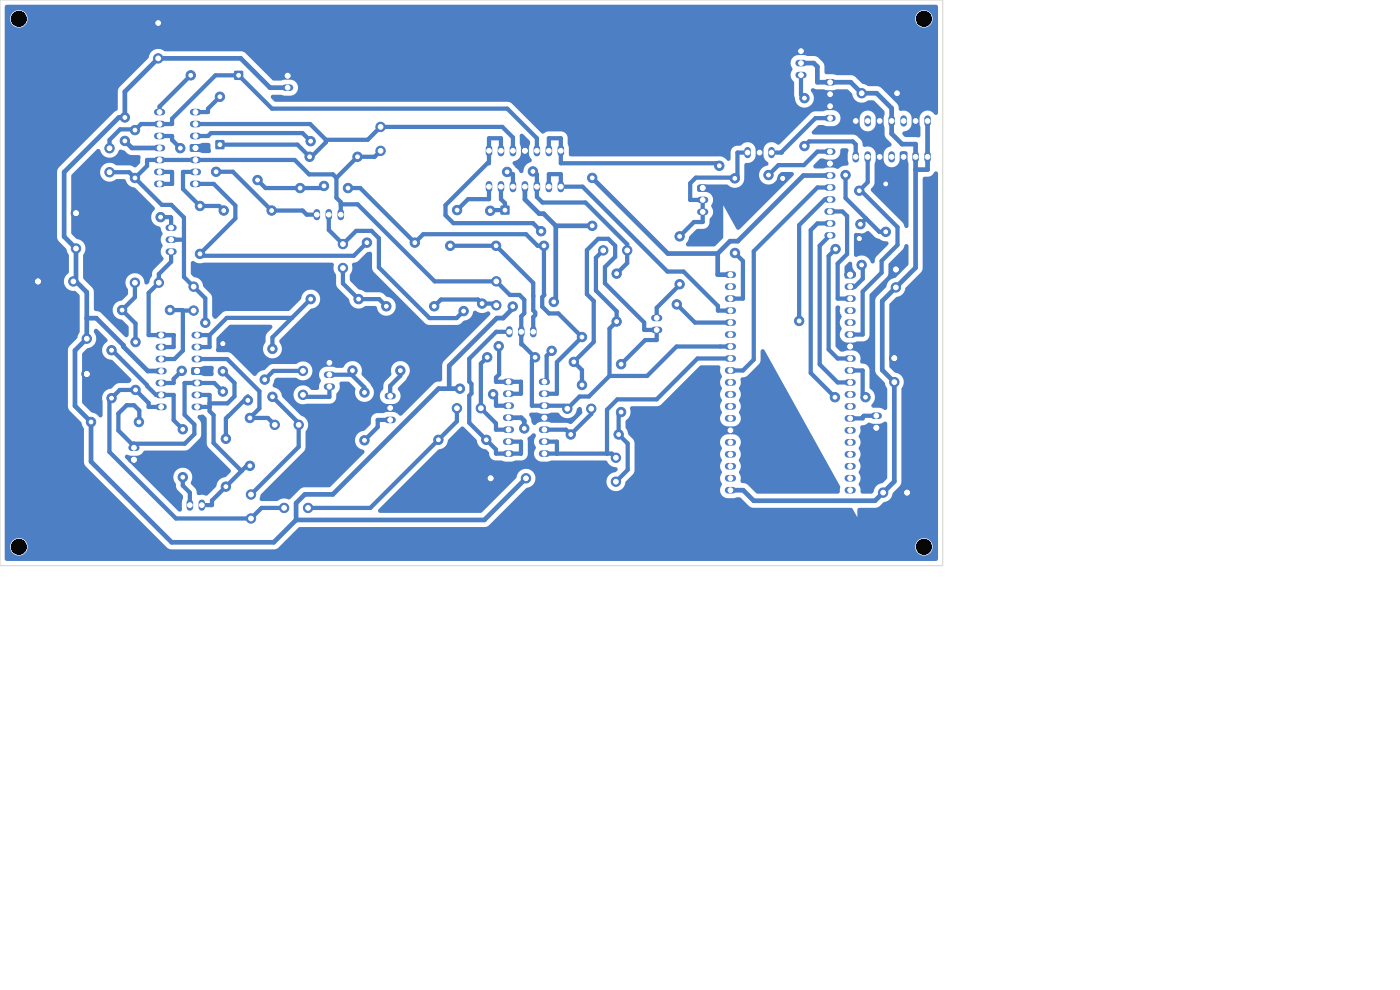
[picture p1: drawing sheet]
<svg xmlns="http://www.w3.org/2000/svg" width="297mm" height="210mm" viewBox="0 0 297 210" stroke-linecap="round" stroke-linejoin="round" font-family="sans-serif">
<g fill="#4d7fc4" stroke="#4d7fc4" stroke-width=".21">
<circle cx="108.8" cy="65" r="1"/>
<circle cx="117.5" cy="64" r="1"/>
<circle cx="15.6" cy="59.7" r="1"/>
<circle cx="8.1" cy="59.7" r="1"/>
<circle cx="190.1" cy="61" r="1"/>
<circle cx="190.1" cy="57.2" r="1"/>
<circle cx="57.8" cy="84.2" r="1"/>
<circle cx="57.8" cy="74" r="1"/>
<circle cx="33.6" cy="12.4" r="1"/>
<circle cx="33.6" cy="4.9" r="1"/>
<circle cx="117" cy="74.4" r="1"/>
<circle cx="121.7" cy="76.8" r="1"/>
<circle cx="25.9" cy="65.8" r="1"/>
<circle cx="36.1" cy="65.8" r="1"/>
<circle cx="187.9" cy="49.2" r="1"/>
<circle cx="187.9" cy="39" r="1"/>
<circle cx="130.7" cy="102.2" r="1"/>
<circle cx="130.7" cy="97.1" r="1"/>
<circle cx="63.7" cy="39.9" r="1"/>
<circle cx="73.8" cy="39.9" r="1"/>
<circle cx="182.8" cy="19.8" r="1"/>
<circle cx="190.3" cy="19.8" r="1"/>
<circle cx="60.3" cy="107.7" r="1"/>
<circle cx="65.4" cy="107.7" r="1"/>
<circle cx="131.2" cy="92.2" r="1"/>
<circle cx="121.1" cy="92.2" r="1"/>
<circle cx="65.9" cy="30" r="1"/>
<circle cx="68.7" cy="39.4" r="1"/>
<circle cx="123.5" cy="71.5" r="1"/>
<circle cx="123.5" cy="81.7" r="1"/>
<circle cx="131.8" cy="77.3" r="1"/>
<circle cx="131.8" cy="87.4" r="1"/>
</g>
<g fill="none" stroke="#4d7fc4" stroke-width="1.4">
<path d="M169.4 10.8h1M169.4 13.4h1M169.4 15.9h1M33.4 28.9h1M33.4 31.4h1M33.4 23.8h1M33.4 26.3h1M33.4 33.9h1M33.4 36.5h1M33.4 39h1M41 28.9h1M41 31.4h1"/>
<path d="M41 23.8h1M41 26.3h1M41 33.9h1M41 36.5h1M41 39h1M148.6 39.9h1M175.6 32.2h1M175.6 34.7h1M175.6 37.2h1M175.6 39.8h1M67.2 45v1M69.8 45v1"/>
<path d="M72.3 45v1M148.6 42.4h1M148.6 44.9h1M175.6 42.3h1M175.6 44.9h1M175.6 47.4h1M175.6 49.9h1M33.7 71.1h1M33.7 73.6h1M33.7 76.2h1M33.7 78.7h1M41.3 71.1h1"/>
<path d="M41.3 73.6h1M41.3 76.2h1M41.3 78.7h1M108 69.9v1M110.6 69.9v1M113.1 69.9v1M138.8 70h1M138.8 67.4h1M33.7 81.2h1M33.7 83.8h1M33.7 86.3h1M41.3 81.2h1"/>
<path d="M41.3 83.8h1M41.3 86.3h1"/>
</g>
<path d="M106.2 43.7l.2-.1h1.6l.1 .3v1.5l-.3 .2-1.5-.1-.2-.2z" fill="#4d7fc4"/>
<g fill="#4d7fc4" stroke="#4d7fc4" stroke-width=".21">
<circle cx="97" cy="44.6" r="1"/>
<circle cx="77.8" cy="51.5" r="1"/>
<circle cx="88" cy="51.5" r="1"/>
<circle cx="41.1" cy="65.9" r="1"/>
<circle cx="41.1" cy="60.8" r="1"/>
<circle cx="34.1" cy="46.1" r="1"/>
<circle cx="54.6" cy="38.2" r="1"/>
<circle cx="18.4" cy="71.8" r="1"/>
<circle cx="18.4" cy="79.3" r="1"/>
<circle cx="65.7" cy="33.3" r="1"/>
<circle cx="75.8" cy="33.3" r="1"/>
<circle cx="8.1" cy="59.7" r="1"/>
<circle cx="16.1" cy="45.2" r="1"/>
<circle cx="28.6" cy="60" r="1"/>
<circle cx="33.7" cy="60" r="1"/>
<circle cx="82" cy="65" r="1"/>
<circle cx="92.1" cy="65" r="1"/>
<circle cx="28.7" cy="82.7" r="1"/>
<circle cx="28.7" cy="72.6" r="1"/>
<circle cx="170.7" cy="31" r="1"/>
<circle cx="170.7" cy="20.8" r="1"/>
<circle cx="102.3" cy="64.4" r="1"/>
<circle cx="104.6" cy="83.6" r="1"/>
<circle cx="53.2" cy="110" r="1"/>
<circle cx="53.2" cy="104.9" r="1"/>
<circle cx="38.8" cy="91.1" r="1"/>
<circle cx="38.8" cy="101.2" r="1"/>
<circle cx="182.3" cy="50.6" r="1"/>
<circle cx="63.4" cy="90.1" r="1"/>
<circle cx="58.3" cy="90.1" r="1"/>
<circle cx="97.6" cy="82.4" r="1"/>
<circle cx="111.2" cy="90.9" r="1"/>
<circle cx="114.8" cy="49" r="1"/>
<circle cx="143.6" cy="64.6" r="1"/>
<circle cx="93" cy="93.3" r="1"/>
<circle cx="103.2" cy="93.3" r="1"/>
<circle cx="130.8" cy="58" r="1"/>
<circle cx="130.8" cy="68.2" r="1"/>
<circle cx="23.7" cy="74.3" r="1"/>
<circle cx="23.7" cy="84.5" r="1"/>
<circle cx="163" cy="37.1" r="1"/>
<circle cx="179.4" cy="37.1" r="1"/>
<circle cx="144.2" cy="60.3" r="1"/>
<circle cx="144.2" cy="50.1" r="1"/>
<circle cx="47.9" cy="93.1" r="1"/>
<circle cx="47.9" cy="103.2" r="1"/>
<circle cx="192.4" cy="104.5" r="1"/>
<circle cx="111.6" cy="101.5" r="1"/>
<circle cx="104.1" cy="101.5" r="1"/>
<circle cx="190.1" cy="57.2" r="1"/>
<circle cx="57.6" cy="44.7" r="1"/>
<circle cx="47.5" cy="44.7" r="1"/>
<circle cx="19.3" cy="89.5" r="1"/>
<circle cx="29.5" cy="89.5" r="1"/>
<circle cx="104" cy="44.7" r="1"/>
<circle cx="113.1" cy="36.4" r="1"/>
<circle cx="28.6" cy="27.6" r="1"/>
<circle cx="28.6" cy="37.8" r="1"/>
<circle cx="53" cy="88.7" r="1"/>
<circle cx="53" cy="98.8" r="1"/>
<circle cx="155.9" cy="37.8" r="1"/>
<circle cx="166" cy="37.8" r="1"/>
<circle cx="38.6" cy="78.7" r="1"/>
<circle cx="52.6" cy="84.9" r="1"/>
<circle cx="56.2" cy="80.5" r="1"/>
<circle cx="177.1" cy="84.3" r="1"/>
<circle cx="183.6" cy="84.3" r="1"/>
</g>
<g fill="none" stroke="#4d7fc4" stroke-width="1.4">
<path d="M60.5 16.1h1M175.6 17.4h1M175.6 20h1M41 31.4h1M103.7 31.5v1M103.7 39.1v1M106.3 31.5v1M106.3 39.1v1M108.8 31.5v1M108.8 39.1v1M111.4 31.5v1M111.4 39.1v1"/>
<path d="M113.9 31.5v1M113.9 39.1v1M116.4 31.5v1M116.4 39.1v1M119 31.5v1M119 39.1v1M158.6 31.9v1M161.1 31.9v1M163.7 31.9v1M175.6 34.7h1M175.6 22.5h1M175.6 25.1h1"/>
<path d="M181.5 25.2v1M181.5 32.8v1M184.1 25.2v1M184.1 32.8v1M186.6 25.2v1M186.6 32.8v1M189.2 25.2v1M189.2 32.8v1M191.7 25.2v1M191.7 32.8v1M194.2 25.2v1M194.2 32.8v1"/>
<path d="M196.8 25.2v1M196.8 32.8v1M179.9 58.3h1M69.4 79.5h1M69.4 77h1M27.9 97.5h1M27.9 95h1M69.4 82h1M82.3 86.5h1M82.3 89.1h1M82.3 84h1M107.4 81h1"/>
<path d="M107.4 83.5h1M107.4 86.1h1M107.4 88.6h1M107.4 91.1h1M107.4 93.7h1M107.4 96.2h1M115 81h1M115 83.5h1M115 86.1h1M115 88.6h1M115 91.1h1M115 93.7h1"/>
<path d="M115 96.2h1M185.4 90.7h1M40.3 106.7v1M42.8 106.7v1"/>
</g>
<path d="M49.7 15.1l.2-.1h1.6l.1 .3v1.5l-.3 .2-1.5-.1-.2-.2z" fill="#4d7fc4"/>
<g fill="#4d7fc4" stroke="#4d7fc4" stroke-width=".21">
<circle cx="40.5" cy="16" r="1"/>
<circle cx="23.2" cy="31.5" r="1"/>
<circle cx="23.2" cy="36.5" r="1"/>
<circle cx="64.3" cy="83.8" r="1"/>
<circle cx="64.3" cy="78.7" r="1"/>
</g>
<path d="M45.7 29.8l.3-.1h1.5l.2 .3-.1 1.5-.3 .2-1.5-.1-.1-.2z" fill="#4d7fc4"/>
<g fill="#4d7fc4" stroke="#4d7fc4" stroke-width=".21">
<circle cx="46.7" cy="20.5" r="1"/>
<circle cx="65.9" cy="63.5" r="1"/>
<circle cx="76.1" cy="63.5" r="1"/>
<circle cx="98.4" cy="66" r="1"/>
<circle cx="105.8" cy="73.4" r="1"/>
<circle cx="47.3" cy="83.1" r="1"/>
<circle cx="47.3" cy="72.9" r="1"/>
<circle cx="189.7" cy="81.1" r="1"/>
<circle cx="189.7" cy="76" r="1"/>
<circle cx="38.2" cy="31.4" r="1"/>
<circle cx="45.8" cy="36.4" r="1"/>
<circle cx="105.3" cy="64.8" r="1"/>
<circle cx="105.3" cy="59.7" r="1"/>
<circle cx="152.6" cy="35.2" r="1"/>
<circle cx="155.9" cy="53.7" r="1"/>
<circle cx="125.4" cy="86.7" r="1"/>
<circle cx="120.4" cy="86.7" r="1"/>
<circle cx="182.3" cy="40.5" r="1"/>
<circle cx="182.3" cy="50.6" r="1"/>
<circle cx="105.2" cy="52.1" r="1"/>
<circle cx="115.4" cy="52.1" r="1"/>
<circle cx="103.4" cy="75.8" r="1"/>
<circle cx="113.5" cy="75.8" r="1"/>
<circle cx="169.5" cy="68.1" r="1"/>
<circle cx="182.8" cy="56.2" r="1"/>
<circle cx="80.7" cy="26.9" r="1"/>
<circle cx="80.7" cy="32" r="1"/>
<circle cx="43.6" cy="68.5" r="1"/>
<circle cx="47.3" cy="78.8" r="1"/>
<circle cx="26.5" cy="24.9" r="1"/>
<circle cx="26.5" cy="29.9" r="1"/>
<circle cx="187.3" cy="104.5" r="1"/>
<circle cx="192.4" cy="104.5" r="1"/>
<circle cx="104.1" cy="101.5" r="1"/>
<circle cx="42.4" cy="43.7" r="1"/>
<circle cx="42.4" cy="53.9" r="1"/>
<circle cx="8.1" cy="59.7" r="1"/>
<circle cx="18.4" cy="79.3" r="1"/>
<circle cx="96.9" cy="86.6" r="1"/>
<circle cx="102" cy="86.6" r="1"/>
<circle cx="84.9" cy="78.6" r="1"/>
<circle cx="74.8" cy="78.6" r="1"/>
<circle cx="72.8" cy="56.9" r="1"/>
<circle cx="72.8" cy="51.8" r="1"/>
<circle cx="133.1" cy="53.1" r="1"/>
<circle cx="128" cy="53.1" r="1"/>
<circle cx="16.1" cy="52.7" r="1"/>
<circle cx="16.1" cy="45.2" r="1"/>
<circle cx="77.3" cy="93.4" r="1"/>
<circle cx="77.3" cy="83.2" r="1"/>
<circle cx="125.6" cy="37.7" r="1"/>
<circle cx="125.6" cy="47.9" r="1"/>
<circle cx="177.3" cy="52.8" r="1"/>
<circle cx="182.5" cy="47.6" r="1"/>
<circle cx="95.5" cy="52.1" r="1"/>
<circle cx="107.6" cy="36.5" r="1"/>
</g>
<g fill="none" stroke="#4d7fc4" stroke-width="1.4">
<path d="M60.5 18.6h1M60.5 16.1h1M111.4 31.5v1M148.6 39.9h1M35.8 53.4h1M35.8 50.8h1M35.8 48.3h1M154.5 58.3h1M179.9 58.3h1M41.3 78.7h1M154.5 60.8h1M154.5 63.3h1"/>
<path d="M154.5 65.9h1M154.5 68.4h1M154.5 71h1M154.5 73.5h1M154.5 76h1M154.5 78.6h1M179.9 60.8h1M179.9 63.3h1M179.9 65.9h1M179.9 68.4h1M179.9 71h1M179.9 73.5h1"/>
<path d="M179.9 76h1M179.9 78.6h1M27.9 97.5h1M115 88.6h1M154.5 81.1h1M154.5 83.7h1M154.5 86.2h1M154.5 88.7h1M154.5 91.3h1M154.5 93.8h1M154.5 96.4h1M154.5 98.9h1"/>
<path d="M179.9 81.1h1M179.9 83.7h1M179.9 86.2h1M179.9 88.7h1M179.9 91.3h1M179.9 93.8h1M179.9 96.4h1M179.9 98.9h1M185.4 88.2h1M185.4 90.7h1M154.5 101.4h1M154.5 104h1"/>
<path d="M179.9 101.4h1M179.9 104h1"/>
</g>
<g fill="none" stroke="#4d7fc4" stroke-width="1">
<path d="M61 18.6h-3.7l-6.2-6.2h-17.5l-7.1 7.1v5.4h-1.3l-11.6 11.6v13.7l2.5 2.5v7M169.9 13.4h2.7l.8 .8v3.2h7.1l2.3 2.4h3.2l3.2 3.2v5.4l2.2 2.2h2.8v26.2l-7 7.1v14.6l2.5 2.6v21l-4.1 4.1h-25.7l-2.2-2.2h-2.7M26.5 29.9l1.5 1.5h5.9M111.4 39.6v2.7l3 3h.9l2.6 2.6M125.6 37.7l16.1 16.1h10.6M176.1 37.2h-5.7l-13.9 14h-1.6l-2.6 2.6M196.8 25.7v10.3h-2.6M15.6 59.7h.5M16.1 59.7l2.3 2.3v9.8l-2.5 2.5v11.8l3.4 3.4v8.4l17.1 17.1h21.7l4.7-4.7M117.9 47.9v15.7l-.4 .4M117.9 47.9h7.7M152.3 53.8v4.5h2.7"/>
<path d="M18.4 67.5h2l11 11.2h2.8M108.8 65h.4l-2.5 2.5h-1.3l-10.1 10.1v4.8M97.6 82.4h-4.6l-22.4 22.5h-5.9l-1.9 1.8v3.6M107.9 88.6h2.7l.6 .7v1.6M111.6 101.5l-8.9 8.8h-39.9"/>
</g>
<g fill="none" stroke="#4d7fc4" stroke-width=".9">
<path d="M40.5 16l-6.6 6.6v1.2M169.9 15.9v4.2l.8 .7M23.2 31.5v-1.8l2.3-2.3h3l.1 .2 1.3-1.3h6.6v-1.1l9.2-9.2h4.9l7.1 7h49.9l6.3 6.3v2.7M23.2 36.5h4.2l6.9 7h2l2.7 2.6v12.7l4.6 4.5v5.2M33.9 28.9h2.6v.8l1.7 1.7M33.9 36.5h2.6v2.5M33.9 39h2.6M36.5 39h.1M41.5 26.3h24.3l3.3 3.4M41.5 28.9h2.6l.6-.7h19.5l1.7 1.8M41.5 36.5h-2.7v3.6l3.6 3.6h4.1l1 1M41.5 39h3.8l4.6 4.6v2.7l-7.5 7.6 .4 .4h32.3l2.7-2.8"/>
<path d="M45.8 36.4h3.6l8.2 8.3h6.6l.9 .8h2.1M46.7 20.5l-2.6 2.6v.7h-2.6M54.6 38.2l1.7 1.7h12l.4-.5M69.1 29.7v.5l-3 3.1h-.4l-2.6-2.6h-16.4M69.1 29.7h8.9l2.7-2.8h25.9l2.2 2.3v2.8M71.4 37.7l-.8-.7h-5l-3.1-3.1h-31.3v1.3l-2.6 2.6M71.4 37.7v4.3l.9 .9v2.6M73.8 39.9h2.6l11.6 11.6 1.8-1.8h21.8l2.5 2.4h1.3v10.5l-.4 .4v2.1l1.5 1.4h2l5 5-5.4 5.3v6.7h-2.6M80.7 32l-1.2 1.3h-3.7l-4.4 4.4M103.7 39.6v2.7h-4.4l-2.3 2.3M106.3 39.6v2.7l.8 .8v1.5h-3l-.1 .1M106.3 32v-2.7h-2.6v5.3h-.3l-8.9 8.9v2.2l1.7 1.6h16.9l1.7 1.7"/>
<path d="M107.6 36.5l.5 .4h.7v2.7M113.1 36.4l.5 .5h.3v4.9l1.2 1.2h9.1l8.9 8.8v4l-2.3 2.2M116.4 39.6v-2.7h2.6v2.7h4.6l18 18h3.4l7.3 7.3v1h2.7M116.4 32v-2.7h2.6v5.3h33.1l.5 .6M158.6 32.4h-2.2v4.9l-.5 .5-.2-.1h-8.1l-1.2 1.2v3.5h2.7v4.7h-1.9l-3 3M170.7 31l.9-1h9.3l.6 .6v2.7M176.1 32.2h-2.7l-2.9 2.8h-5.4l-2.1 2.1M176.1 39.8h-2.7l-13.5 13.5v23l-2.3 2.3h-2.6M176.1 25.1h-3.1l-7.2 7.3h-2.1M179.4 37.1v4.9l7.1 7.2h1.4M184.1 33.3v5.4l-1.8 1.8h.4l7.7 7.7v3.8l-3.4 3.3v2.5l-4 4v9.2h-2.6M28.6 60v3.1l-2.7 2.7 2.8 2.8v4"/>
<path d="M34.1 46.1l2.2 .1v2.1M36.3 53.4v2.1l-2.6 2.6v1.9l-2.2 2.1v9h5.3M36.3 50.8h2.7M69.8 45.5v3.3l3 3 2.8-2.8h3.2l1.6 1.5v6.2l10.7 10.8h5.8l1.5-1.5M72.3 43.3h3.6l16.3 16.4h13.1l2.9 2.9h2l1 1v2.9l-.6 .6v5.9h.2l2.7 2.8-.7 .7v9.6h6.9l.7 .6 2.5-2.6h2l4.4-4.4M72.8 56.9v3.2l3.3 3.4h4.3l1.6 1.5M95.5 52.1h9.7l7.9 7.9v5.8l.4 .5v.5l-.4 .4v3.2M128 53.1l-1.6 1.6v6.9l4.4 4.4v2.2l-1.5 1.5v10M155.9 53.7l1.7 1.7v7.9h-2.6M176.1 42.3h-1.1l-5.5 5.5v20.3M176.1 44.9h2.6l1 .9v8.1l-2 2v7.4h2.7M176.1 47.4h-2.7l-1.4 1.4v30.3l5.1 5.2"/>
<path d="M176.1 49.9l-2.2 2.2v25.2l3.8 3.8h2.7M177.3 52.8l-1.5 1.5v19.8l1.9 1.9h2.7M182.8 56.2l.2 .2v2.7l-1.6 1.7h-1M183.7 46.4l-1.2 1.2M23.7 74.3l7.5 7.4v.2l1.9 1.9h3.7v5.3l2 2M36.1 65.8h2.6l.1 .1M36.8 71.1h.1M36.8 71.1v2.5h-2.6M38.6 78.7l-1.8 1.7v.8h-2.6M38.8 65.9v8.5l-1.8 1.8h-2.8M38.8 65.9h2.3M41.8 71.1h2.7"/>
<path d="M41.8 76.2h6.4l6.8 6.8v3.6l-2 2.1h3.8l1.5 1.4M44.5 71.1h.1M44.5 71.1v2.5h-2.7M47.3 78.8l2.4 2.4v2.9l-1.4 1.5h-3.8M61.9 67.4h-13.8l-3.6 3.7M64.3 78.7h-6.3l-1.8 1.8M65.9 63.5l-8.1 8.1v2.4M69.9 79.5h4.7M74.6 79.5l2.7 2.7v1M74.8 78.6l-.2 .2v.7M84.9 78.6v1.1l-2.1 2.1v2.2M103.4 75.8l-1.4 1.3v9.5l3.2 3.2v1.3h2.7"/>
<path d="M105.3 64.8l-.4-.4h-2.6l-.9-.9h-7.9l-1.4 1.5M105.8 73.4l.1 6-.7 .7v.9h5.3M108 70.4h-2.7l-5.8 5.7v4.9l.5 .4v2.1l-.5 .4v5.8l5.7 5.7v.8h5.3M113.1 62.8h.1M117 74.4l-1 1.1v5l-.5 .5M131.8 77.3l5.1-5.2h2.4v-2.1h-2.6v-1.6l-8.4-8.3v-3.4l2.2-2.2v-2.4l-1.5-1.4h-2.1l-2.4 2.4v9.3l1.5 1.5v8.6l-4.3 4.3 1.8 1.7v3.2M143.6 64.6l3.8 3.8h7.6M144.2 60.3l-4.9 5v2.1M155 76h-7l-8.7 8.7h-8.3l-2.2 2.2v9.3M155 73.5h-11.5l-6.2 6.2h-8M180.4 78.6h2.6v5.1l.6 .6M28.4 94.1v.9"/>
<path d="M34.2 86.3h-2.7v-.8l-2.8-2.8h-3.3l-2.2 2.2v11l14.1 14.1h15.9l2.3-2.3h4.8M41.8 83.8h2.7v3.4l.8 .8v6l5.9 5.9M41.8 86.3h2.7M44.5 86.3h.1M47.3 83.1l-1.8-1.9h-6.3v6.8l2 2.1v2l-2 2h-11.3l-2.8-2.8v-3.6l1.8-1.7h1.5l1.2 1.1-.1 2.4M52.6 84.9v-.8l-4.7 4.7v4.3M53 98.8h-.7l-7.3 7.4v1h-2.2M57.8 84.2l5.6 5.5v5.1l-10.2 10.1M69.9 82v2.2h-5.2l-.4-.4M82.8 89.1h-2.7v1.5l-2.8 2.8M96.9 86.6v2.8l-18.3 18.3h-13.2M104.6 83.6l.6 .6v1.9h2.7"/>
<path d="M107.9 93.7h2.6v2.5M110.5 81h.1M110.5 81v2.5h-2.6M110.5 96.2h.1M115.5 96.2h14.3l.9 .9M115.5 93.7h2.6v2.5M118.1 96.2h.1M125.4 86.7v1.1l-4.3 4.4-1-1.1h-4.6M131.8 87.4l-.6 .5v4.3l2 1.9v5.6l-2.5 2.5M185.9 88.2h-2.6l-.3 .2v.3h-2.6M38.8 101.2v1.8l1.5 1.5v2.7"/>
</g>
<g fill="#4d7fc4">
<path d="M1.1 1.1l.4-.1h197.1l.3 .1 .1 .4v22.4a.48 .48 0 0 1-.4 .5 .48 .48 0 0 1-.5-.4l-.4-.3a1.7 1.7 0 0 0-2.6 1.3l.2 3.8a.64 .64 0 0 1-.9 .3h-2.3l-.6-.5a.48 .48 0 0 1 0-.5 .48 .48 0 0 1 .5-.3 1.7 1.7 0 0 0 1.4-1.5v-1.5l-.4-.8-.8-.5h-.9a.55 .55 0 0 1-.7-.7l-.3-.8-3.5-3.5-.7-.2h-1.9l-1.2-.5-1.6-1.5-.6-.3-3.3-.1-.8-.2h-1.5l-.3-.4-.1-1.7-1.4-1.5-.7-.2-3.4-.2a1.75 1.75 0 0 0-1.2 2.9v.2a2.09 2.09 0 0 0 .4 2.7l.1 3.2a2.06 2.06 0 0 0 2.8 2 2.06 2.06 0 0 0 .6-3.5 .6 .6 0 0 1 .4-.5 .6 .6 0 0 1 .6 .2l1.7 .1 .8 .1 4.2-.1 1.1 1a2.06 2.06 0 0 0 3.4 1.3l1.3 .1 2.1 2.1 .1 .7-.2 .8v1.3l.2 .8v1.6l.3 .6 1 1a.6 .6 0 0 1 0 .7 .6 .6 0 0 1-.6 .3 1.71 1.71 0 0 0-.9 1.4v1.2a1.7 1.7 0 0 0 1.7 1.6 1.7 1.7 0 0 0 1.7-1.6v-1.6l.4-.2 1.1 .1 .3 2.5v13.3a.46 .46 0 0 1-.5 .4 .46 .46 0 0 1-.4-.6l-.3-.6-6.8-6.8 .1-.4 .5-.6 .2-.6v-4l.3-.9v-1.2a1.72 1.72 0 0 0-2.3-1.5l-.5-.3-.1-.6-.3-.6-.7-.8-.7-.3-8.6-.1a.45 .45 0 0 1-.4-.3 .45 .45 0 0 1 .2-.4l1.2-1.3 3.1 .3 .9-.3a1.68 1.68 0 0 0 .7-1.5h4.1v1.3a1.7 1.7 0 0 0 1.7 1.6 1.7 1.7 0 0 0 1.7-1.6l-.1-1.5a1.7 1.7 0 0 0-1.7-1.3 1.7 1.7 0 0 0-1.6 1.5h-4.1l-.2-.7a1.73 1.73 0 0 0-1.2-.9h-1.4l-.9 .2h-1.7l-.7 .2-6.7 6.8-.4 .1-.2-.1a1.71 1.71 0 0 0-1.8-.3 1.71 1.71 0 0 0-1.1 1.5l.1 1.6 .7 .9a.45 .45 0 0 1 .2 .5 .45 .45 0 0 1-.4 .4 2.04 2.04 0 0 0-1.5 2.3 2.04 2.04 0 0 0 2.1 1.7 2.04 2.04 0 0 0 1.9-2.1l.7-.6h2.1a.46 .46 0 0 1 .5 .3 .46 .46 0 0 1-.1 .5l-11.5 11.4-.2 .1-.4-.3-2.8-5v6.9l-1.7 1.8-5.8 .1a.45 .45 0 0 1-.4-.4 .45 .45 0 0 1 .2-.4l.6-1.4 1.4-1.4 1.5-.2a1.45 1.45 0 0 0 1.3-1.3v-.6a2.11 2.11 0 0 0 .5-2.6l-.1-.5a1.73 1.73 0 0 0 0-2.2l-1-.6-1.8-.1-.2-.3 .1-.9 .4-.3h5.8a2.11 2.11 0 0 0 2.5 .6 2.11 2.11 0 0 0 1.2-2.3v-2.4l.3-.4a1.78 1.78 0 0 0 2.1-1.6v-1.5l-.6-.9a1.87 1.87 0 0 0-2.7 .3h-.8a1.43 1.43 0 0 0-1.2 1.2v1.6a.47 .47 0 0 1-.4 .4 .47 .47 0 0 1-.5-.3 2.1 2.1 0 0 0-1.9-.6h-31.1l-.4-.4-.3-3.6a1.47 1.47 0 0 0-1.3-1.3h-2.8l-1 .4h-.4l-6.3-6.4-.9-.3h-49.2l-.3-.1-.6-.6a.45 .45 0 0 1-.1-.5 .45 .45 0 0 1 .4-.3l3.7 .2a1.7 1.7 0 0 0 1.6-1.7 1.7 1.7 0 0 0-1.6-1.7h-1.2l-.8 .2-1.7-.1-5.9-5.8-.6-.3h-16.3l-.7-.3a2.13 2.13 0 0 0-3 1.8l-6.2 6.3-.2 .6v3.8l-.1 .3-.7 .4-11.7 11.7-.3 .4-.1 .5v13.9l.4 .9 1.6 1.6 .5 1.3v3.5l-.2 .5a2.03 2.03 0 0 0-.7 2.4 2.03 2.03 0 0 0 2.2 1.2l1 1.1v7.5l-.5 1.5-1.6 1.6-.4 .8v12l.4 .9 2.4 2.5 .6 1.3 .1 7.6 .3 .4 17.2 17.3 .7 .3h22.1l.7-.2 .5-.4h134.7a1.85 1.85 0 0 0 2.6 1.8 1.85 1.85 0 0 0 .5-3.1 1.85 1.85 0 0 0-3 1l-.1 .3h-134.7l3.9-3.9 .3-.2h39.5l.6-.4 7.9-7.8a2.14 2.14 0 0 0 1.5-3.5 2.06 2.06 0 0 0-2.2-.5 2.06 2.06 0 0 0-1.4 1.8l-7.4 7.4h-21.4a.46 .46 0 0 1-.5-.3 .46 .46 0 0 1 .1-.5l12.6-12.6a2.52 2.52 0 0 0 2.2-2.2l2.7-2.6a.53 .53 0 0 1 .8 .1l2.5 2.6a2.4 2.4 0 0 0 2.1 2.1l.5 .6a1.52 1.52 0 0 0 1.6 1.7l3.2 .2 .8-.2 1.6-.1 .6-.3 .4-.5 .1-.5-.1-3.3 .8-.8a.53 .53 0 0 1 .9-.1 .53 .53 0 0 1-.1 .8 2.17 2.17 0 0 0 .2 2.1 1.77 1.77 0 0 0 1.2 2.9h1.2l.9-.2h11.4l.3 .1a2.34 2.34 0 0 0 2.1 1.4 .73 .73 0 0 1 0 .8 .73 .73 0 0 1-.8 .3 2.03 2.03 0 0 0-.5 3.6 2.03 2.03 0 0 0 3.2-1.7l1.6-1.6 .3-.8v-6.1l-.3-.6-1-.9-.5-1.4-.1-1.5a2.57 2.57 0 0 0 1-2.9l.4-.2 5.8-.1 8.6-8.5 3.9-.1 .3 .1 .1 .4a2.31 2.31 0 0 0 .4 1.9 2.2 2.2 0 0 0 0 2.5l-.2 .3a2.06 2.06 0 0 0 .2 2.3 2.23 2.23 0 0 0 0 2.5 1.78 1.78 0 0 0 1.1 2.9h1.5l.7-.3a1.77 1.77 0 0 0 .3-2.5v-.3a1.77 1.77 0 0 0 .2-1.8l-.2-.7a2.12 2.12 0 0 0 0-2.4 2.77 2.77 0 0 0 .3-2.1l1.5-.6 2.5-2.6 .3-.7v-2a.45 .45 0 0 1 .4-.3 .45 .45 0 0 1 .4 .2l16 28.8v1a.5 .5 0 0 1-.5 .6h-17l-2.3-2-.8-.2a.57 .57 0 0 1-.4-.9l-.1-.5a1.23 1.23 0 0 1-.1-1.4 2.33 2.33 0 0 0-.2-2.1v-.1a2.11 2.11 0 0 0 0-2.4 1.78 1.78 0 0 0-1.2-3h-1.4a1.88 1.88 0 0 0-1 3 2.23 2.23 0 0 0 0 2.6 2.21 2.21 0 0 0 0 2.5 2.18 2.18 0 0 0 0 2.6 1.78 1.78 0 0 0 1.1 2.9l2.7-.2 1.9 1.9 .9 .3h20.7l.4 .2 1 1.8v-1.5l.3-.4 3.8-.1 .6-.3 .8-.8a2.44 2.44 0 0 0 2.1-2.1l1.4-1.4 .3-.9v-19.7a2.23 2.23 0 0 0-1.5-3.6l-1-1.2v-13l.1-.3 1.3-1.3a2.44 2.44 0 0 0 2.1-2.1l3.2-3.2 .3-.7v-19.1l.3-.5h.9a1.72 1.72 0 0 0 1.4-1.1 .45 .45 0 0 1 .7 .4v81.7l-.2 .4-197.4 .1-.4-.4v-2.6l1.1 .1a1.86 1.86 0 0 0 2.9 1.4 1.86 1.86 0 0 0-.1-3.2 1.86 1.86 0 0 0-2.8 1.6l-1.1 .1v-112.1h1.1a1.85 1.85 0 0 0 1.9 2 1.85 1.85 0 0 0 1.9-2h188.2v.2a1.85 1.85 0 0 0 2.9 1.5 1.85 1.85 0 0 0 0-3.2 1.85 1.85 0 0 0-2.9 1.5h-188.2l-.1-.3a1.85 1.85 0 0 0-1.9-1.4 1.85 1.85 0 0 0-1.8 1.7h-1.1v-2.4z"/>
<path d="M26.6 96.5l.4-.1 .8 .3h1.2a2.76 2.76 0 0 0 1.7-1.1h8.6l.7-.2 2.3-2.4 .3-.6v-2.7l-.6-.9a.53 .53 0 0 1 0-.6 .53 .53 0 0 1 .6-.2h.6l.7 .8v5.3l.2 .6 4.9 5.1-.1 .4-1 1a2.41 2.41 0 0 0-2.1 2.1l-1.8 1.8-.2 .1-1.1-.2a.67 .67 0 0 1-.8-.1 .67 .67 0 0 1-.2-.7l-1.2-1.7a2.05 2.05 0 0 0-.4-2.8 2.05 2.05 0 0 0-2.8 .2 2.05 2.05 0 0 0 0 2.8l.2 1.1 1.3 1.4-.2 2.6a.51 .51 0 0 1-.1 .6 .51 .51 0 0 1-.7 0l-11.2-11.2-.1-.3z"/>
<path d="M40.6 55.5a.91 .91 0 0 1 1.2 .3l28.6-.1a.7 .7 0 0 1 .4 1l.1 .8 .4 .8 .1 2.4 2.7 2.9a2.08 2.08 0 0 0 1.3 1.7 2.08 2.08 0 0 0 2.2-.4h2l.4 .4a2.02 2.02 0 0 0 2.2 1.6 2.02 2.02 0 0 0 1.8-2.1 2.02 2.02 0 0 0-2.1-1.9l-.5-.6-.6-.3h-3.2l-1.5-.6-1.8-1.8-.1-1.2a2.94 2.94 0 0 0 .5-2.4l1.3-.6 1.8-1.8 .9-.1 .2 .4v2.9l.3 .8 11.2 11.1 .6 .2h6l.6-.2 .7-.6a2.42 2.42 0 0 0 2.2-2.1l.2-.1a2.75 2.75 0 0 0 2.9 .2l.4 .3-.1 .5-9.9 9.9-.2 .7v3l-.1 .3-1 .2-.6 .3-7 6.9-.4-.1-.7-.5-.6-.2-3.5 .2a1.45 1.45 0 0 0-1.2 1.4l-.1 1-1.2 1.3a2.25 2.25 0 0 0-2 2.7l.1 .2a3.9 3.9 0 0 0 1.8 1.4l-.1 .6-7.1 7.1-5.8 .1-.6 .3-2.3 2.2a2.69 2.69 0 0 0-2.7 .4h-3.2a.59 .59 0 0 1-.3-1l.2-.5 9.2-9.3 .2-.6v-3.3a2.18 2.18 0 0 0-1.1-3.5l-3.8-3.8-.2-.7h2.6v.3a2.05 2.05 0 0 0 2.8 1.7h4.9l.6-.2a1.63 1.63 0 0 0 .7-1.7v-.1a2.47 2.47 0 0 0 .7-2.4l.4-.3 1.6 .1 1.3 1.2 .1 .5a2 2 0 0 0 1.3 2.5 2 2 0 0 0 2.5-1.3h1.4l.3 1a1.7 1.7 0 0 0 1.3 .8h1.4a1.91 1.91 0 0 0 .8-3.2l.1-.3 1.5-1.6 .3-.5a2.04 2.04 0 0 0-.9-3.4 2.04 2.04 0 0 0-2.4 2.6l-.1 .4-1.4 1.4-.2 1.5-.5 .6-.2 .7h-1.4a3.2 3.2 0 0 0-.7-2.6l-1.7-1.6-.1-.4a2.04 2.04 0 0 0-1.2-2.6 2.04 2.04 0 0 0-2.7 1.2l-1.4 .1-.9-.2h-1.4a1.76 1.76 0 0 0-1 2.9l-.6 1.9-1.3 .1-.4-.3a2.01 2.01 0 0 0-2.2-.5 2.01 2.01 0 0 0-1.3 1.7l-2.6-.1a2.85 2.85 0 0 0-1.8-1.5l-.1-.4 .4-.9 .5-.5 4.1-.1a2.05 2.05 0 0 0 2.9 0 2.05 2.05 0 0 0 0-2.9 2.05 2.05 0 0 0-2.9 0l-5.1 .1-.6 .3-.9 .8a2.85 2.85 0 0 0-2 1.3l-.5-.1-4.7-4.7-.7-.2h-2.1a.65 .65 0 0 1-.3-1l.1-2 2.8-2.8h8.6a.45 .45 0 0 1 .4 .3 .45 .45 0 0 1-.2 .5l-1.1 1.3-.2 1.5a2.05 2.05 0 0 0 0 2.9 2.05 2.05 0 0 0 2.9 0 2.05 2.05 0 0 0 .1-2.9l.1-.5 6.4-6.4a2.25 2.25 0 0 0 2-2.8 2.05 2.05 0 0 0-2.2-1.3 2.05 2.05 0 0 0-1.8 2l-2.5 2.5h-13.3l-.8 .3-1.2 1.2a.66 .66 0 0 1-1-.6v-4l-.3-.6-1.5-1.5a2.55 2.55 0 0 0-2.2-2.1l-.5-.7v-2.2z"/>
<path d="M182.6 90.3l1.3-.4a.65 .65 0 0 1 1-.1l1.6 .1 .7-.2a.56 .56 0 0 1 .5-.3 .56 .56 0 0 1 .5 .5v11.4l-.1 .3-.8 .8a2.43 2.43 0 0 0-2.1 2.1l-.4 .2h-2l-.2-.3-.1-.7a1.46 1.46 0 0 1 0-1.9v-.7a1.23 1.23 0 0 1-.1-1.4 2.33 2.33 0 0 0-.2-2.1v-.1a1.76 1.76 0 0 0 0-2.2v-.2a2.16 2.16 0 0 0 0-2.6 2.85 2.85 0 0 0 .3-2.1z"/>
<path d="M112.4 87.6l1.5-.1 1 .3h1.2l.9-.3 1.4 .1a2.11 2.11 0 0 0 2.4 1.1 2.11 2.11 0 0 0 1.6-2l.3-.3a.62 .62 0 0 1 .7 .2 .62 .62 0 0 1 .1 .6l-.1 .6-2.2 2.1-1-.2h-3.2l-.9-.3-1.4 .1-.7 .2a.69 .69 0 0 1-.7 .4 .69 .69 0 0 1-.6-.6l-.2-1.1a.53 .53 0 0 1-.1-.8z"/>
<path d="M20 69.9l.3-.2 .3 .1 2.1 2.1a.56 .56 0 0 1-.4 .9 2 2 0 0 0-.5 2.2 2 2 0 0 0 1.7 1.3l.4 .1 3.8 3.9a.6 .6 0 0 1 .1 .6 .6 .6 0 0 1-.5 .4h-2.2l-.6 .3-.8 .8a2.15 2.15 0 0 0-1.9 2.8v2.9a.48 .48 0 0 1-.5 .5 .48 .48 0 0 1-.5-.4l-.6-.5-.9-.3-1.9-2.1v-10.2l1-1.1a2.15 2.15 0 0 0 1.6-3.4z"/>
<path d="M177.4 64.9a.57 .57 0 0 1 .8 .1 .57 .57 0 0 1 0 .8v.4a1.45 1.45 0 0 1 0 1.9v.9a1.03 1.03 0 0 1 0 1.4 1.7 1.7 0 0 0 1.5 2.3l3.5-.3a1.45 1.45 0 0 0 1.3-1.3v-8.7l3.6-3.6 .4-.9v-2l3-3 .5-1 .4-.1 .3 .4v4l-2.7 2.7a2.44 2.44 0 0 0-2.1 2.1l-1.9 1.9-.3 .8v14.9l.3 .9 1.7 1.6 .5 1.4v4a.57 .57 0 0 1-.4 .5 .57 .57 0 0 1-.6-.3l-.7-.2h-1.3a.48 .48 0 0 1-.3-.4 .48 .48 0 0 1 .2-.5 2.35 2.35 0 0 0-.6-3.3l-.1-4.1a1.48 1.48 0 0 0-1.1-1 .67 .67 0 0 1-.7-.2 .67 .67 0 0 1 0-.8 1.7 1.7 0 0 0-1.6-1.9h-1.3l-1.3 .3-1.1-1.1-.1-8.2z"/>
<path d="M40.6 78l.4-.2h1.6l.7-.2h1.6a.53 .53 0 0 1 .4 .8v1l-.3 .4-4.2-.3a.72 .72 0 0 1-.2-1z"/>
<path d="M17.9 34.4l2.7-2.7a.66 .66 0 0 1 .8 .6 2.04 2.04 0 0 0 2.1 1.1 2.04 2.04 0 0 0 1.7-1.5l.4-.2 .7 .2 .9 .8 .4 .2h1.8a.63 .63 0 0 1 .4 .9l-.1 .8-.9 .9-1.3-.4h-2.7l-.4-.2a2.04 2.04 0 0 0-2.8 .5 2.04 2.04 0 0 0 .3 2.7 2.04 2.04 0 0 0 2.8-.1l1.9 .1a2.52 2.52 0 0 0 2.1 1.8l4 4 .2 .5a2.11 2.11 0 0 0-.8 2.2 2.11 2.11 0 0 0 1.8 1.5l.6 1.4v.2a2.11 2.11 0 0 0 0 2.5 2.11 2.11 0 0 0 .2 2.7l-.1 .3-2.1 2.2-.3 1.2-.4 .8a.76 .76 0 0 1-1.1 .8 2.1 2.1 0 0 0-1.1-2 2.1 2.1 0 0 0-2.3 .3 2.28 2.28 0 0 0-.1 3l-.1 1-1.2 1.2a2.09 2.09 0 0 0-2 2.1 2.09 2.09 0 0 0 2 2.1l1.4 1.4v1.7a.5 .5 0 0 1-.3 .5 .5 .5 0 0 1-.5-.1l-5.1-5-1.4-.6-.2-4.4-2.2-2.5v-4.7a2.18 2.18 0 0 0-.6-3.3l-.8-.3-1.1-1.2v-12l.2-.4z"/>
<path d="M179.3 56.4l.7-.7a.46 .46 0 0 1 .6-.1 .46 .46 0 0 1 .2 .5 3.1 3.1 0 0 0 .8 1.9l-.1 .6-.5 .5-1.7-.1-.1-.4v-1.9z"/>
<path d="M181.3 49.5l.2-.1a2.58 2.58 0 0 0 2.5-.4l.4 .1 1.4 1.3 2 .8a.5 .5 0 0 1 .6 .1 .5 .5 0 0 1 0 .7l-2.5 2.4-.3 .6-.1 .6a.51 .51 0 0 1-.5 .2 .51 .51 0 0 1-.4-.5 2.08 2.08 0 0 0-3-.8l-.3-.1-.1-.3v-4.2z"/>
<path d="M110.4 28.5l.5-.1 1.5 1.6-.2 2.6 .4 1a.55 .55 0 0 1 .2 .7 .55 .55 0 0 1-.6 .3 2.89 2.89 0 0 0-1.3 2 .56 .56 0 0 1-.8-.4l-1.3-1.4v-.4l.3-.2a1.78 1.78 0 0 0 1.4-1.6v-1.2l-.2-1-.1-1.6z"/>
<path d="M172.7 35l1.4-1.4 2.6 .3a1.95 1.95 0 0 0 1.6-2.3l.4-.1h.9a.61 .61 0 0 1 .3 1l-.1 1.4 .2 .7a.46 .46 0 0 1-.5 .5 2.87 2.87 0 0 0-1.8 .7l-1-.3-3.7 .2a.46 .46 0 0 1-.4-.2 .46 .46 0 0 1 .1-.5z"/>
<path d="M40.3 30.7l.3-.2h1.7l.7-.2h1.3l.3 .4 .2 1.2a.46 .46 0 0 1-.5 .6h-1.4l-.8-.3h-1.4a.63 .63 0 0 1-.5-.9z"/>
</g>
<path d="M0 0h200v120h-200z" fill="none" stroke="#d0d2cd" stroke-width=".21"/>
<g fill="#fff" stroke="#fff" stroke-width=".21">
<circle cx="108.8" cy="65" r=".4"/>
<circle cx="117.5" cy="64" r=".4"/>
<circle cx="15.6" cy="59.7" r=".5"/>
<circle cx="8.1" cy="59.7" r=".5"/>
<circle cx="190.1" cy="61" r=".5"/>
<circle cx="190.1" cy="57.2" r=".5"/>
<circle cx="57.8" cy="84.2" r=".4"/>
<circle cx="57.8" cy="74" r=".4"/>
<circle cx="149.1" cy="42.4" r=".5"/>
<circle cx="149.1" cy="44.9" r=".5"/>
<circle cx="149.1" cy="39.9" r=".5"/>
<circle cx="33.6" cy="12.4" r=".5"/>
<circle cx="33.6" cy="4.9" r=".5"/>
<circle cx="117" cy="74.4" r=".4"/>
<circle cx="121.7" cy="76.8" r=".4"/>
<circle cx="25.9" cy="65.8" r=".4"/>
<circle cx="36.1" cy="65.8" r=".4"/>
<circle cx="176.1" cy="32.2" r=".5"/>
<circle cx="176.1" cy="34.7" r=".5"/>
<circle cx="176.1" cy="37.2" r=".5"/>
<circle cx="176.1" cy="39.8" r=".5"/>
<circle cx="176.1" cy="42.3" r=".5"/>
<circle cx="176.1" cy="44.9" r=".5"/>
<circle cx="176.1" cy="47.4" r=".5"/>
<circle cx="176.1" cy="49.9" r=".5"/>
<circle cx="187.9" cy="49.2" r=".4"/>
<circle cx="187.9" cy="39" r=".4"/>
<circle cx="33.9" cy="23.8" r=".5"/>
<circle cx="33.9" cy="26.3" r=".5"/>
<circle cx="33.9" cy="28.9" r=".5"/>
<circle cx="33.9" cy="31.4" r=".5"/>
<circle cx="33.9" cy="33.9" r=".5"/>
<circle cx="33.9" cy="36.5" r=".5"/>
<circle cx="33.9" cy="39" r=".5"/>
<circle cx="41.5" cy="39" r=".5"/>
<circle cx="41.5" cy="36.5" r=".5"/>
<circle cx="41.5" cy="33.9" r=".5"/>
<circle cx="41.5" cy="31.4" r=".5"/>
<circle cx="41.5" cy="28.9" r=".5"/>
<circle cx="41.5" cy="26.3" r=".5"/>
<circle cx="41.5" cy="23.8" r=".5"/>
<circle cx="130.7" cy="102.2" r=".5"/>
<circle cx="130.7" cy="97.1" r=".5"/>
<circle cx="63.7" cy="39.9" r=".4"/>
<circle cx="73.8" cy="39.9" r=".4"/>
<circle cx="182.8" cy="19.8" r=".5"/>
<circle cx="190.3" cy="19.8" r=".5"/>
<circle cx="139.3" cy="70" r=".5"/>
<circle cx="139.3" cy="67.4" r=".5"/>
<circle cx="60.3" cy="107.7" r=".5"/>
<circle cx="65.4" cy="107.7" r=".5"/>
<circle cx="131.2" cy="92.2" r=".4"/>
<circle cx="121.1" cy="92.2" r=".4"/>
<circle cx="34.2" cy="71.1" r=".5"/>
<circle cx="34.2" cy="73.6" r=".5"/>
<circle cx="34.2" cy="76.2" r=".5"/>
<circle cx="34.2" cy="78.7" r=".5"/>
<circle cx="34.2" cy="81.2" r=".5"/>
<circle cx="34.2" cy="83.8" r=".5"/>
<circle cx="34.2" cy="86.3" r=".5"/>
<circle cx="41.8" cy="86.3" r=".5"/>
<circle cx="41.8" cy="83.8" r=".5"/>
<circle cx="41.8" cy="81.2" r=".5"/>
<circle cx="41.8" cy="78.7" r=".5"/>
<circle cx="41.8" cy="76.2" r=".5"/>
<circle cx="41.8" cy="73.6" r=".5"/>
<circle cx="41.8" cy="71.1" r=".5"/>
<circle cx="67.2" cy="45.5" r=".5"/>
<circle cx="69.8" cy="45.5" r=".5"/>
<circle cx="72.3" cy="45.5" r=".5"/>
<circle cx="65.9" cy="30" r=".4"/>
<circle cx="68.7" cy="39.4" r=".4"/>
<circle cx="169.9" cy="10.8" r=".5"/>
<circle cx="169.9" cy="13.4" r=".5"/>
<circle cx="169.9" cy="15.9" r=".5"/>
<circle cx="123.5" cy="71.5" r=".4"/>
<circle cx="123.5" cy="81.7" r=".4"/>
<circle cx="113.1" cy="70.4" r=".5"/>
<circle cx="110.6" cy="70.4" r=".5"/>
<circle cx="108" cy="70.4" r=".5"/>
<circle cx="131.8" cy="77.3" r=".4"/>
<circle cx="131.8" cy="87.4" r=".4"/>
<circle cx="107.1" cy="44.6" r=".4"/>
<circle cx="97" cy="44.6" r=".4"/>
<circle cx="77.8" cy="51.5" r=".4"/>
<circle cx="88" cy="51.5" r=".4"/>
<circle cx="41.1" cy="65.9" r=".5"/>
<circle cx="41.1" cy="60.8" r=".5"/>
<circle cx="34.1" cy="46.1" r=".4"/>
<circle cx="54.6" cy="38.2" r=".4"/>
<circle cx="18.4" cy="71.8" r=".5"/>
<circle cx="18.4" cy="79.3" r=".5"/>
<circle cx="65.7" cy="33.3" r=".4"/>
<circle cx="75.8" cy="33.3" r=".4"/>
<circle cx="16.1" cy="45.2" r=".5"/>
<circle cx="82.8" cy="86.5" r=".5"/>
<circle cx="82.8" cy="89.1" r=".5"/>
<circle cx="82.8" cy="84" r=".5"/>
<circle cx="28.6" cy="60" r=".5"/>
<circle cx="33.7" cy="60" r=".5"/>
<circle cx="82" cy="65" r=".4"/>
<circle cx="92.1" cy="65" r=".4"/>
<circle cx="28.4" cy="97.5" r=".5"/>
<circle cx="28.7" cy="82.7" r=".4"/>
<circle cx="28.7" cy="72.6" r=".4"/>
<circle cx="170.7" cy="31" r=".4"/>
<circle cx="170.7" cy="20.8" r=".4"/>
<circle cx="102.3" cy="64.4" r=".4"/>
<circle cx="104.6" cy="83.6" r=".4"/>
<circle cx="53.2" cy="110" r=".5"/>
<circle cx="53.2" cy="104.9" r=".5"/>
<circle cx="158.6" cy="32.4" r=".5"/>
<circle cx="161.1" cy="32.4" r=".5"/>
<circle cx="163.7" cy="32.4" r=".5"/>
<circle cx="61" cy="16.1" r=".5"/>
<circle cx="38.8" cy="91.1" r=".4"/>
<circle cx="38.8" cy="101.2" r=".4"/>
<circle cx="180.4" cy="58.3" r=".5"/>
<circle cx="182.3" cy="50.6" r=".4"/>
<circle cx="63.4" cy="90.1" r=".5"/>
<circle cx="58.3" cy="90.1" r=".5"/>
<circle cx="97.6" cy="82.4" r=".4"/>
<circle cx="111.2" cy="90.9" r=".4"/>
<circle cx="107.9" cy="81" r=".5"/>
<circle cx="107.9" cy="83.5" r=".5"/>
<circle cx="107.9" cy="86.1" r=".5"/>
<circle cx="107.9" cy="88.6" r=".5"/>
<circle cx="107.9" cy="91.1" r=".5"/>
<circle cx="107.9" cy="93.7" r=".5"/>
<circle cx="107.9" cy="96.2" r=".5"/>
<circle cx="115.5" cy="96.2" r=".5"/>
<circle cx="115.5" cy="93.7" r=".5"/>
<circle cx="115.5" cy="91.1" r=".5"/>
<circle cx="115.5" cy="88.6" r=".5"/>
<circle cx="115.5" cy="86.1" r=".5"/>
<circle cx="115.5" cy="83.5" r=".5"/>
<circle cx="115.5" cy="81" r=".5"/>
<circle cx="114.8" cy="49" r=".4"/>
<circle cx="143.6" cy="64.6" r=".4"/>
<circle cx="176.1" cy="17.4" r=".5"/>
<circle cx="176.1" cy="20" r=".5"/>
<circle cx="176.1" cy="22.5" r=".5"/>
<circle cx="176.1" cy="25.1" r=".5"/>
<circle cx="93" cy="93.3" r=".4"/>
<circle cx="103.2" cy="93.3" r=".4"/>
<circle cx="130.8" cy="58" r=".4"/>
<circle cx="130.8" cy="68.2" r=".4"/>
<circle cx="23.7" cy="74.3" r=".4"/>
<circle cx="23.7" cy="84.5" r=".4"/>
<circle cx="196.8" cy="25.7" r=".5"/>
<circle cx="194.2" cy="25.7" r=".5"/>
<circle cx="191.7" cy="25.7" r=".5"/>
<circle cx="189.2" cy="25.7" r=".5"/>
<circle cx="186.6" cy="25.7" r=".5"/>
<circle cx="184.1" cy="25.7" r=".5"/>
<circle cx="181.5" cy="25.7" r=".5"/>
<circle cx="181.5" cy="33.3" r=".5"/>
<circle cx="184.1" cy="33.3" r=".5"/>
<circle cx="186.6" cy="33.3" r=".5"/>
<circle cx="189.2" cy="33.3" r=".5"/>
<circle cx="191.7" cy="33.3" r=".5"/>
<circle cx="194.2" cy="33.3" r=".5"/>
<circle cx="196.8" cy="33.3" r=".5"/>
<circle cx="163" cy="37.1" r=".4"/>
<circle cx="179.4" cy="37.1" r=".4"/>
<circle cx="144.2" cy="60.3" r=".4"/>
<circle cx="144.2" cy="50.1" r=".4"/>
<circle cx="47.9" cy="93.1" r=".4"/>
<circle cx="47.9" cy="103.2" r=".4"/>
<circle cx="185.9" cy="90.7" r=".5"/>
<circle cx="192.4" cy="104.5" r=".5"/>
<circle cx="103.7" cy="39.6" r=".5"/>
<circle cx="106.3" cy="39.6" r=".5"/>
<circle cx="108.8" cy="39.6" r=".5"/>
<circle cx="111.4" cy="39.6" r=".5"/>
<circle cx="113.9" cy="39.6" r=".5"/>
<circle cx="116.4" cy="39.6" r=".5"/>
<circle cx="119" cy="39.6" r=".5"/>
<circle cx="119" cy="32" r=".5"/>
<circle cx="116.4" cy="32" r=".5"/>
<circle cx="113.9" cy="32" r=".5"/>
<circle cx="111.4" cy="32" r=".5"/>
<circle cx="108.8" cy="32" r=".5"/>
<circle cx="106.3" cy="32" r=".5"/>
<circle cx="103.7" cy="32" r=".5"/>
<circle cx="111.6" cy="101.5" r=".5"/>
<circle cx="104.1" cy="101.5" r=".5"/>
<circle cx="57.6" cy="44.7" r=".4"/>
<circle cx="47.5" cy="44.7" r=".4"/>
<circle cx="19.3" cy="89.5" r=".4"/>
<circle cx="29.5" cy="89.5" r=".4"/>
<circle cx="104" cy="44.7" r=".4"/>
<circle cx="113.1" cy="36.4" r=".4"/>
<circle cx="28.6" cy="27.6" r=".4"/>
<circle cx="28.6" cy="37.8" r=".4"/>
<circle cx="69.9" cy="82" r=".5"/>
<circle cx="69.9" cy="79.5" r=".5"/>
<circle cx="69.9" cy="77" r=".5"/>
<circle cx="53" cy="88.7" r=".4"/>
<circle cx="53" cy="98.8" r=".4"/>
<circle cx="28.4" cy="95" r=".5"/>
<circle cx="155.9" cy="37.8" r=".4"/>
<circle cx="166" cy="37.8" r=".4"/>
<circle cx="38.6" cy="78.7" r=".4"/>
<circle cx="52.6" cy="84.9" r=".4"/>
<circle cx="56.2" cy="80.5" r=".4"/>
<circle cx="177.1" cy="84.3" r=".4"/>
<circle cx="183.6" cy="84.3" r=".4"/>
<circle cx="40.3" cy="107.2" r=".5"/>
<circle cx="42.8" cy="107.2" r=".5"/>
<circle cx="50.6" cy="16" r=".4"/>
<circle cx="40.5" cy="16" r=".4"/>
<circle cx="23.2" cy="31.5" r=".5"/>
<circle cx="23.2" cy="36.5" r=".5"/>
<circle cx="64.3" cy="83.8" r=".5"/>
<circle cx="64.3" cy="78.7" r=".5"/>
<circle cx="46.7" cy="30.7" r=".4"/>
<circle cx="46.7" cy="20.5" r=".4"/>
<circle cx="65.9" cy="63.5" r=".4"/>
<circle cx="76.1" cy="63.5" r=".4"/>
<circle cx="98.4" cy="66" r=".4"/>
<circle cx="105.8" cy="73.4" r=".4"/>
<circle cx="61" cy="18.6" r=".5"/>
<circle cx="36.3" cy="53.4" r=".5"/>
<circle cx="36.3" cy="50.8" r=".5"/>
<circle cx="36.3" cy="48.3" r=".5"/>
<circle cx="47.3" cy="83.1" r=".4"/>
<circle cx="47.3" cy="72.9" r=".4"/>
<circle cx="189.7" cy="81.1" r=".5"/>
<circle cx="189.7" cy="76" r=".5"/>
<circle cx="38.2" cy="31.4" r=".4"/>
<circle cx="45.8" cy="36.4" r=".4"/>
<circle cx="105.3" cy="64.8" r=".5"/>
<circle cx="105.3" cy="59.7" r=".5"/>
<circle cx="152.6" cy="35.2" r=".4"/>
<circle cx="155.9" cy="53.7" r=".4"/>
<circle cx="125.4" cy="86.7" r=".5"/>
<circle cx="120.4" cy="86.7" r=".5"/>
<circle cx="182.3" cy="40.5" r=".4"/>
<circle cx="105.2" cy="52.1" r=".4"/>
<circle cx="115.4" cy="52.1" r=".4"/>
<circle cx="103.4" cy="75.8" r=".4"/>
<circle cx="113.5" cy="75.8" r=".4"/>
<circle cx="169.5" cy="68.1" r=".4"/>
<circle cx="182.8" cy="56.2" r=".4"/>
<circle cx="80.7" cy="26.9" r=".5"/>
<circle cx="80.7" cy="32" r=".5"/>
<circle cx="43.6" cy="68.5" r=".4"/>
<circle cx="47.3" cy="78.8" r=".4"/>
<circle cx="26.5" cy="24.9" r=".4"/>
<circle cx="26.5" cy="29.9" r=".4"/>
<circle cx="187.3" cy="104.5" r=".5"/>
<circle cx="155" cy="58.3" r=".5"/>
<circle cx="155" cy="60.8" r=".5"/>
<circle cx="155" cy="63.3" r=".5"/>
<circle cx="155" cy="65.9" r=".5"/>
<circle cx="155" cy="68.4" r=".5"/>
<circle cx="155" cy="71" r=".5"/>
<circle cx="155" cy="73.5" r=".5"/>
<circle cx="155" cy="76" r=".5"/>
<circle cx="155" cy="78.6" r=".5"/>
<circle cx="155" cy="81.1" r=".5"/>
<circle cx="155" cy="83.7" r=".5"/>
<circle cx="155" cy="86.2" r=".5"/>
<circle cx="155" cy="88.7" r=".5"/>
<circle cx="155" cy="91.3" r=".5"/>
<circle cx="155" cy="93.8" r=".5"/>
<circle cx="155" cy="96.4" r=".5"/>
<circle cx="155" cy="98.9" r=".5"/>
<circle cx="155" cy="101.4" r=".5"/>
<circle cx="155" cy="104" r=".5"/>
<circle cx="180.4" cy="60.8" r=".5"/>
<circle cx="180.4" cy="63.3" r=".5"/>
<circle cx="180.4" cy="65.9" r=".5"/>
<circle cx="180.4" cy="68.4" r=".5"/>
<circle cx="180.4" cy="71" r=".5"/>
<circle cx="180.4" cy="73.5" r=".5"/>
<circle cx="180.4" cy="76" r=".5"/>
<circle cx="180.4" cy="78.6" r=".5"/>
<circle cx="180.4" cy="81.1" r=".5"/>
<circle cx="180.4" cy="83.7" r=".5"/>
<circle cx="180.4" cy="86.2" r=".5"/>
<circle cx="180.4" cy="88.7" r=".5"/>
<circle cx="180.4" cy="91.3" r=".5"/>
<circle cx="180.4" cy="93.8" r=".5"/>
<circle cx="180.4" cy="96.4" r=".5"/>
<circle cx="180.4" cy="98.9" r=".5"/>
<circle cx="180.4" cy="101.4" r=".5"/>
<circle cx="180.4" cy="104" r=".5"/>
<circle cx="42.4" cy="43.7" r=".4"/>
<circle cx="42.4" cy="53.9" r=".4"/>
<circle cx="96.9" cy="86.6" r=".5"/>
<circle cx="102" cy="86.6" r=".5"/>
<circle cx="84.9" cy="78.6" r=".4"/>
<circle cx="74.8" cy="78.6" r=".4"/>
<circle cx="72.8" cy="56.9" r=".5"/>
<circle cx="72.8" cy="51.8" r=".5"/>
<circle cx="133.1" cy="53.1" r=".5"/>
<circle cx="128" cy="53.1" r=".5"/>
<circle cx="16.1" cy="52.7" r=".5"/>
<circle cx="77.3" cy="93.4" r=".4"/>
<circle cx="77.3" cy="83.2" r=".4"/>
<circle cx="185.9" cy="88.2" r=".5"/>
<circle cx="125.6" cy="37.7" r=".4"/>
<circle cx="125.6" cy="47.9" r=".4"/>
<circle cx="177.3" cy="52.8" r=".4"/>
<circle cx="182.5" cy="47.6" r=".4"/>
<circle cx="95.5" cy="52.1" r=".4"/>
<circle cx="107.6" cy="36.5" r=".4"/>
</g>
<g fill="#000" stroke="#000" stroke-width=".21">
<circle cx="4" cy="4" r="1.6"/>
<circle cx="196" cy="4" r="1.6"/>
<circle cx="4" cy="116" r="1.6"/>
<circle cx="196" cy="116" r="1.6"/>
</g>
</svg>
